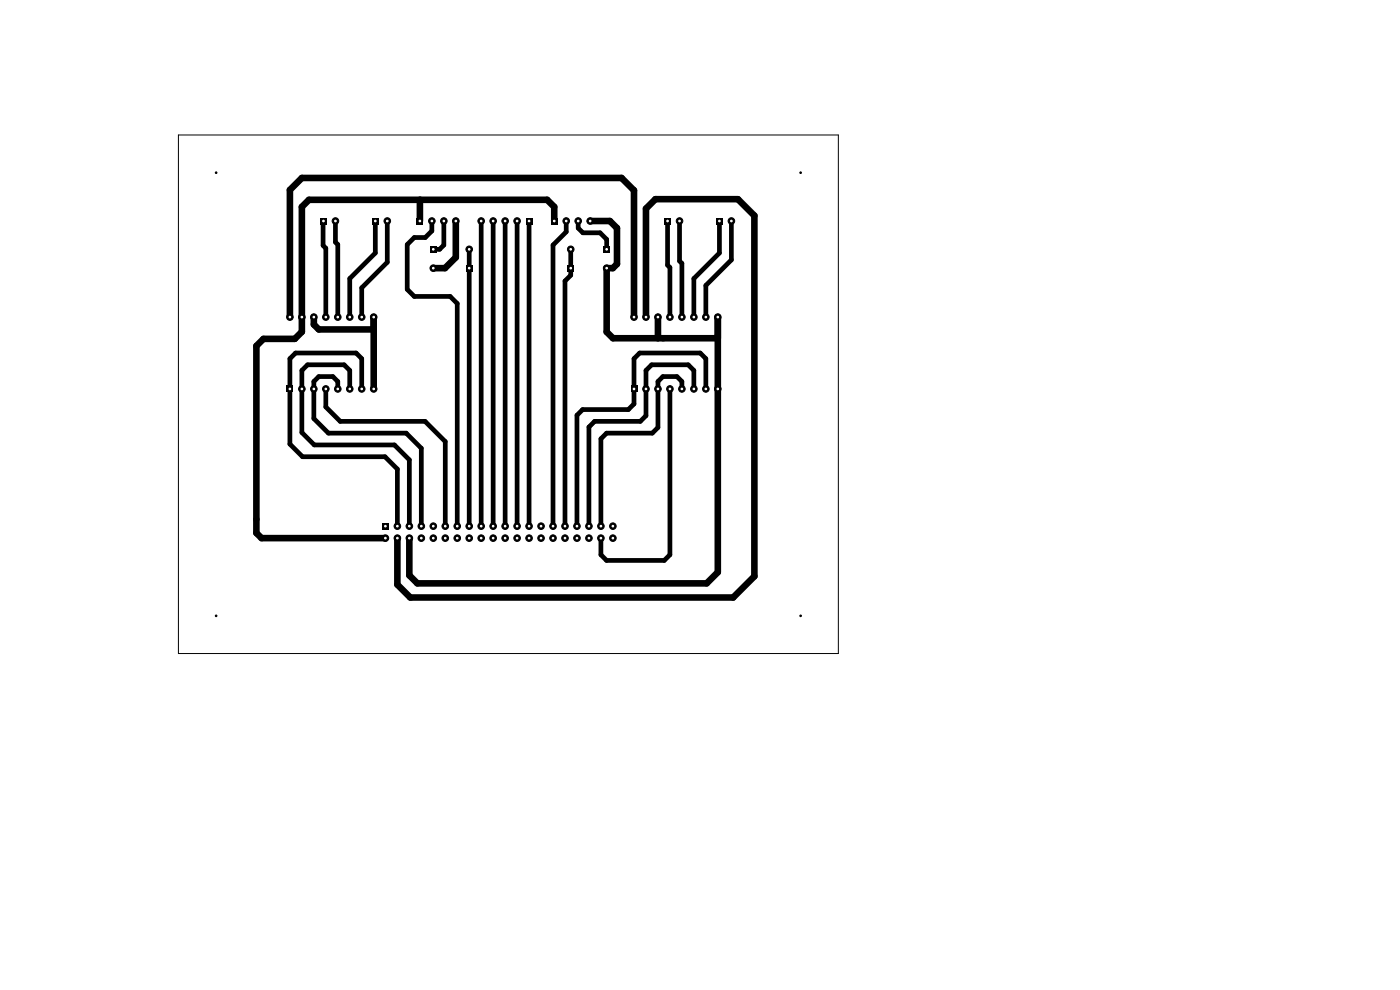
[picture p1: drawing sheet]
<svg xmlns="http://www.w3.org/2000/svg" width="297mm" height="210mm" viewBox="0 0 297 210" stroke-linecap="round" stroke-linejoin="round" font-family="sans-serif">
<g fill="#000">
<path d="M67.9 46.2h1.4v1.4h-1.4zM78.9 46.2h1.4v1.4h-1.4zM88.4 46.2h1.4v1.4h-1.4zM91.2 52.2h1.4v1.4h-1.4zM98.8 56.2h1.4v1.4h-1.4zM111.5 46.2h1.4v1.4h-1.4zM116.9 46.2h1.4v1.4h-1.4zM120.4 56.2h1.4v1.4h-1.4zM128 52.2h1.4v1.4h-1.4zM140.9 46.2h1.4v1.4h-1.4zM151.9 46.2h1.4v1.4h-1.4zM60.8 81.8h1.4v1.4h-1.4z"/>
<path d="M133.8 81.8h1.4v1.4h-1.4zM81.1 110.9h1.4v1.4h-1.4z"/>
</g>
<g fill="#000" stroke="#000" stroke-width=".21">
<circle cx="45.9" cy="36.6" r=".17"/>
<circle cx="169.9" cy="36.6" r=".17"/>
<circle cx="71.2" cy="46.9" r=".7"/>
<circle cx="82.2" cy="46.9" r=".7"/>
<circle cx="91.6" cy="46.9" r=".7"/>
<circle cx="91.9" cy="56.9" r=".7"/>
<circle cx="94.2" cy="46.9" r=".7"/>
<circle cx="96.7" cy="46.9" r=".7"/>
<circle cx="99.5" cy="52.9" r=".7"/>
<circle cx="102.1" cy="46.9" r=".7"/>
<circle cx="104.6" cy="46.9" r=".7"/>
<circle cx="107.2" cy="46.9" r=".7"/>
<circle cx="109.7" cy="46.9" r=".7"/>
<circle cx="120.1" cy="46.9" r=".7"/>
<circle cx="121.1" cy="52.9" r=".7"/>
<circle cx="122.7" cy="46.9" r=".7"/>
<circle cx="125.2" cy="46.9" r=".7"/>
<circle cx="128.7" cy="56.9" r=".7"/>
<circle cx="144.2" cy="46.9" r=".7"/>
<circle cx="155.2" cy="46.9" r=".7"/>
<circle cx="61.5" cy="67.3" r=".7"/>
<circle cx="64" cy="67.3" r=".7"/>
<circle cx="66.6" cy="67.3" r=".7"/>
<circle cx="69.1" cy="67.3" r=".7"/>
<circle cx="71.7" cy="67.3" r=".7"/>
<circle cx="74.2" cy="67.3" r=".7"/>
<circle cx="76.7" cy="67.3" r=".7"/>
<circle cx="79.3" cy="67.3" r=".7"/>
<circle cx="134.5" cy="67.3" r=".7"/>
<circle cx="137" cy="67.3" r=".7"/>
<circle cx="139.6" cy="67.3" r=".7"/>
<circle cx="142.1" cy="67.3" r=".7"/>
<circle cx="144.7" cy="67.3" r=".7"/>
<circle cx="147.2" cy="67.3" r=".7"/>
<circle cx="149.7" cy="67.3" r=".7"/>
<circle cx="152.3" cy="67.3" r=".7"/>
<circle cx="64" cy="82.5" r=".7"/>
<circle cx="66.6" cy="82.5" r=".7"/>
<circle cx="69.1" cy="82.5" r=".7"/>
<circle cx="71.7" cy="82.5" r=".7"/>
<circle cx="74.2" cy="82.5" r=".7"/>
<circle cx="76.7" cy="82.5" r=".7"/>
<circle cx="79.3" cy="82.5" r=".7"/>
<circle cx="137" cy="82.5" r=".7"/>
<circle cx="139.6" cy="82.5" r=".7"/>
<circle cx="142.1" cy="82.5" r=".7"/>
<circle cx="144.7" cy="82.5" r=".7"/>
<circle cx="147.2" cy="82.5" r=".7"/>
<circle cx="149.7" cy="82.5" r=".7"/>
<circle cx="152.3" cy="82.5" r=".7"/>
<circle cx="81.8" cy="114.2" r=".7"/>
<circle cx="84.3" cy="111.6" r=".7"/>
<circle cx="84.3" cy="114.2" r=".7"/>
<circle cx="86.8" cy="114.2" r=".7"/>
<circle cx="86.8" cy="111.6" r=".7"/>
<circle cx="89.4" cy="114.2" r=".7"/>
<circle cx="89.4" cy="111.6" r=".7"/>
<circle cx="91.9" cy="111.6" r=".7"/>
<circle cx="91.9" cy="114.2" r=".7"/>
<circle cx="94.5" cy="111.6" r=".7"/>
<circle cx="94.5" cy="114.2" r=".7"/>
<circle cx="97" cy="111.6" r=".7"/>
<circle cx="97" cy="114.2" r=".7"/>
<circle cx="99.5" cy="111.6" r=".7"/>
<circle cx="99.5" cy="114.2" r=".7"/>
<circle cx="102.1" cy="111.6" r=".7"/>
<circle cx="102.1" cy="114.2" r=".7"/>
<circle cx="104.6" cy="111.6" r=".7"/>
<circle cx="104.6" cy="114.2" r=".7"/>
<circle cx="107.2" cy="111.6" r=".7"/>
<circle cx="107.2" cy="114.2" r=".7"/>
<circle cx="109.7" cy="111.6" r=".7"/>
<circle cx="109.7" cy="114.2" r=".7"/>
<circle cx="112.2" cy="114.2" r=".7"/>
<circle cx="112.2" cy="111.6" r=".7"/>
<circle cx="114.8" cy="111.6" r=".7"/>
<circle cx="114.8" cy="114.2" r=".7"/>
<circle cx="117.3" cy="114.2" r=".7"/>
<circle cx="117.3" cy="111.6" r=".7"/>
<circle cx="119.9" cy="111.6" r=".7"/>
<circle cx="119.9" cy="114.2" r=".7"/>
<circle cx="122.4" cy="114.2" r=".7"/>
<circle cx="122.4" cy="111.6" r=".7"/>
<circle cx="124.9" cy="111.6" r=".7"/>
<circle cx="124.9" cy="114.2" r=".7"/>
<circle cx="127.5" cy="111.6" r=".7"/>
<circle cx="127.5" cy="114.2" r=".7"/>
<circle cx="130" cy="114.2" r=".7"/>
<circle cx="130" cy="111.6" r=".7"/>
<circle cx="45.9" cy="130.6" r=".17"/>
<circle cx="169.9" cy="130.6" r=".17"/>
</g>
<path d="M89.1 42.4v4.5M96.7 46.9v7.7l-2.3 2.3h-2.5M117.6 46.9v-3l-1.5-1.5h-50.6l-1.5 1.5v26.5l-1.5 1.5h-6.6l-1.5 1.5v39.7l1.1 1.1h26.3M125.2 46.9h4.2l1.5 1.5v7.6l-.9 .9h-1.3v13.5l1.3 1.4h22.3M61.5 67.3v-27l2.5-2.5h67.9l2.6 2.6v26.9M66.6 67.3v1.5l1 1.1h11.7M79.3 67.3v15.2M137 67.3v-23l2-2h17.5l3.5 3.5v76.5l-4.5 4.5h-68.5l-2.7-2.8v-9.8M139.6 67.3l-.1 4.5M152.3 67.3v54.1l-2.4 2.4h-61.4l-1.7-1.7v-7.9" fill="none" stroke="#000" stroke-width="1.4"/>
<g fill="none" stroke="#000" stroke-width="1">
<path d="M68.6 46.9l-.1 5.2 .6 .6v14.6M71.2 46.9v4.5l.5 .5v15.4M79.6 46.9v6.8l-5.4 5.4v8.2M82.2 46.9v8.7l-5.5 5.5v6.2M91.6 46.9v2.1l-1.4 1.4h-2.3l-1.5 1.5v9.5l1.5 1.5h7.6l1.5 1.5v47.2M94.2 46.9v5.1l-.9 .9h-1.4M99.5 52.9v58.7M102.1 46.9v64.7M104.6 46.9v64.7M107.2 46.9v64.7M109.7 46.9v64.7M112.2 46.9v64.7"/>
<path d="M120.1 46.9v2.3l-2.8 2.8v59.6M121.1 52.9v5.5l-1.2 1.2v52M122.7 46.9v1.5l1 1h3.6l1.4 1.4v2.1M141.6 46.9v9.3l.5 .5v10.6M144.2 46.9v8.5l.5 .5v11.4M152.6 46.9v6.8l-5.4 5.4v8.2M155.2 46.9v8.2l-5.5 5.5v6.7M69.1 82.5v3.8l3.1 3.1h18l4.3 4.3v17.9M71.7 82.5v-1.6l-1.1-1h-3l-1 1v7.9l3.1 3.1h16.5l3.2 3.2v16.5M74.2 82.5v-3.9l-1.2-1.2h-7.8l-1.2 1.2v13.2l2.7 2.6h17l3.1 3.2v14M76.7 82.5v-6.4l-1.2-1.2h-12.8l-1.2 1.2v18.1l2.7 2.7h17.5l2.6 2.6v12.1M142.1 82.5v35.2l-1.2 1.2h-12.2l-1.2-1.2v-3.5"/>
<path d="M144.7 82.5v-1.6l-1.1-1h-3l-1 1v9.8l-1.2 1.2h-9.7l-1.2 1.2v18.5M147.2 82.5v-3.9l-1.2-1.2h-7.8l-1.2 1.2v9.6l-1.2 1.2h-9.7l-1.2 1.2v21M149.7 82.5v-6.4l-1.2-1.2h-12.8l-1.2 1.2v9.6l-1.2 1.2h-9.7l-1.2 1.2v23.5"/>
</g>
<path d="M37.9 28.6h140v110h-140z" fill="none" stroke="#000" stroke-width=".21"/>
<g fill="#fff" stroke="#fff" stroke-width=".21">
<circle cx="89.1" cy="46.9" r=".17"/>
<circle cx="91.6" cy="46.9" r=".17"/>
<circle cx="94.2" cy="46.9" r=".17"/>
<circle cx="96.7" cy="46.9" r=".17"/>
<circle cx="128.7" cy="52.9" r=".17"/>
<circle cx="121.1" cy="52.9" r=".17"/>
<circle cx="61.5" cy="82.5" r=".17"/>
<circle cx="64" cy="82.5" r=".17"/>
<circle cx="66.6" cy="82.5" r=".17"/>
<circle cx="69.1" cy="82.5" r=".17"/>
<circle cx="71.7" cy="82.5" r=".17"/>
<circle cx="74.2" cy="82.5" r=".17"/>
<circle cx="76.7" cy="82.5" r=".17"/>
<circle cx="79.3" cy="82.5" r=".17"/>
<circle cx="61.5" cy="67.3" r=".17"/>
<circle cx="64" cy="67.3" r=".17"/>
<circle cx="66.6" cy="67.3" r=".17"/>
<circle cx="69.1" cy="67.3" r=".17"/>
<circle cx="71.7" cy="67.3" r=".17"/>
<circle cx="74.2" cy="67.3" r=".17"/>
<circle cx="76.7" cy="67.3" r=".17"/>
<circle cx="79.3" cy="67.3" r=".17"/>
<circle cx="91.9" cy="52.9" r=".17"/>
<circle cx="99.5" cy="52.9" r=".17"/>
<circle cx="152.6" cy="46.9" r=".17"/>
<circle cx="155.2" cy="46.9" r=".17"/>
<circle cx="81.8" cy="111.6" r=".17"/>
<circle cx="81.8" cy="114.2" r=".17"/>
<circle cx="84.3" cy="111.6" r=".17"/>
<circle cx="84.3" cy="114.2" r=".17"/>
<circle cx="86.8" cy="111.6" r=".17"/>
<circle cx="86.8" cy="114.2" r=".17"/>
<circle cx="89.4" cy="111.6" r=".17"/>
<circle cx="89.4" cy="114.2" r=".17"/>
<circle cx="91.9" cy="111.6" r=".17"/>
<circle cx="91.9" cy="114.2" r=".17"/>
<circle cx="94.5" cy="111.6" r=".17"/>
<circle cx="94.5" cy="114.2" r=".17"/>
<circle cx="97" cy="111.6" r=".17"/>
<circle cx="97" cy="114.2" r=".17"/>
<circle cx="99.5" cy="111.6" r=".17"/>
<circle cx="99.5" cy="114.2" r=".17"/>
<circle cx="102.1" cy="111.6" r=".17"/>
<circle cx="102.1" cy="114.2" r=".17"/>
<circle cx="104.6" cy="111.6" r=".17"/>
<circle cx="104.6" cy="114.2" r=".17"/>
<circle cx="107.2" cy="111.6" r=".17"/>
<circle cx="107.2" cy="114.2" r=".17"/>
<circle cx="109.7" cy="111.6" r=".17"/>
<circle cx="109.7" cy="114.2" r=".17"/>
<circle cx="112.2" cy="111.6" r=".17"/>
<circle cx="112.2" cy="114.2" r=".17"/>
<circle cx="114.8" cy="111.6" r=".17"/>
<circle cx="114.8" cy="114.2" r=".17"/>
<circle cx="117.3" cy="111.6" r=".17"/>
<circle cx="117.3" cy="114.2" r=".17"/>
<circle cx="119.9" cy="111.6" r=".17"/>
<circle cx="119.9" cy="114.2" r=".17"/>
<circle cx="122.4" cy="111.6" r=".17"/>
<circle cx="122.4" cy="114.2" r=".17"/>
<circle cx="124.9" cy="111.6" r=".17"/>
<circle cx="124.9" cy="114.2" r=".17"/>
<circle cx="127.5" cy="111.6" r=".17"/>
<circle cx="127.5" cy="114.2" r=".17"/>
<circle cx="130" cy="111.6" r=".17"/>
<circle cx="130" cy="114.2" r=".17"/>
<circle cx="99.5" cy="56.9" r=".17"/>
<circle cx="91.9" cy="56.9" r=".17"/>
<circle cx="141.6" cy="46.9" r=".17"/>
<circle cx="144.2" cy="46.9" r=".17"/>
<circle cx="68.6" cy="46.9" r=".17"/>
<circle cx="71.2" cy="46.9" r=".17"/>
<circle cx="134.5" cy="82.5" r=".17"/>
<circle cx="137" cy="82.5" r=".17"/>
<circle cx="139.6" cy="82.5" r=".17"/>
<circle cx="142.1" cy="82.5" r=".17"/>
<circle cx="144.7" cy="82.5" r=".17"/>
<circle cx="147.2" cy="82.5" r=".17"/>
<circle cx="149.7" cy="82.5" r=".17"/>
<circle cx="152.3" cy="82.5" r=".17"/>
<circle cx="134.5" cy="67.3" r=".17"/>
<circle cx="137" cy="67.3" r=".17"/>
<circle cx="139.6" cy="67.3" r=".17"/>
<circle cx="142.1" cy="67.3" r=".17"/>
<circle cx="144.7" cy="67.3" r=".17"/>
<circle cx="147.2" cy="67.3" r=".17"/>
<circle cx="149.7" cy="67.3" r=".17"/>
<circle cx="152.3" cy="67.3" r=".17"/>
<circle cx="112.2" cy="46.9" r=".17"/>
<circle cx="109.7" cy="46.9" r=".17"/>
<circle cx="107.2" cy="46.9" r=".17"/>
<circle cx="104.6" cy="46.9" r=".17"/>
<circle cx="102.1" cy="46.9" r=".17"/>
<circle cx="121.1" cy="56.9" r=".17"/>
<circle cx="128.7" cy="56.9" r=".17"/>
<circle cx="117.6" cy="46.9" r=".18"/>
<circle cx="120.1" cy="46.9" r=".18"/>
<circle cx="122.7" cy="46.9" r=".18"/>
<circle cx="125.2" cy="46.9" r=".18"/>
<circle cx="79.6" cy="46.9" r=".17"/>
<circle cx="82.2" cy="46.9" r=".17"/>
</g>
</svg>
